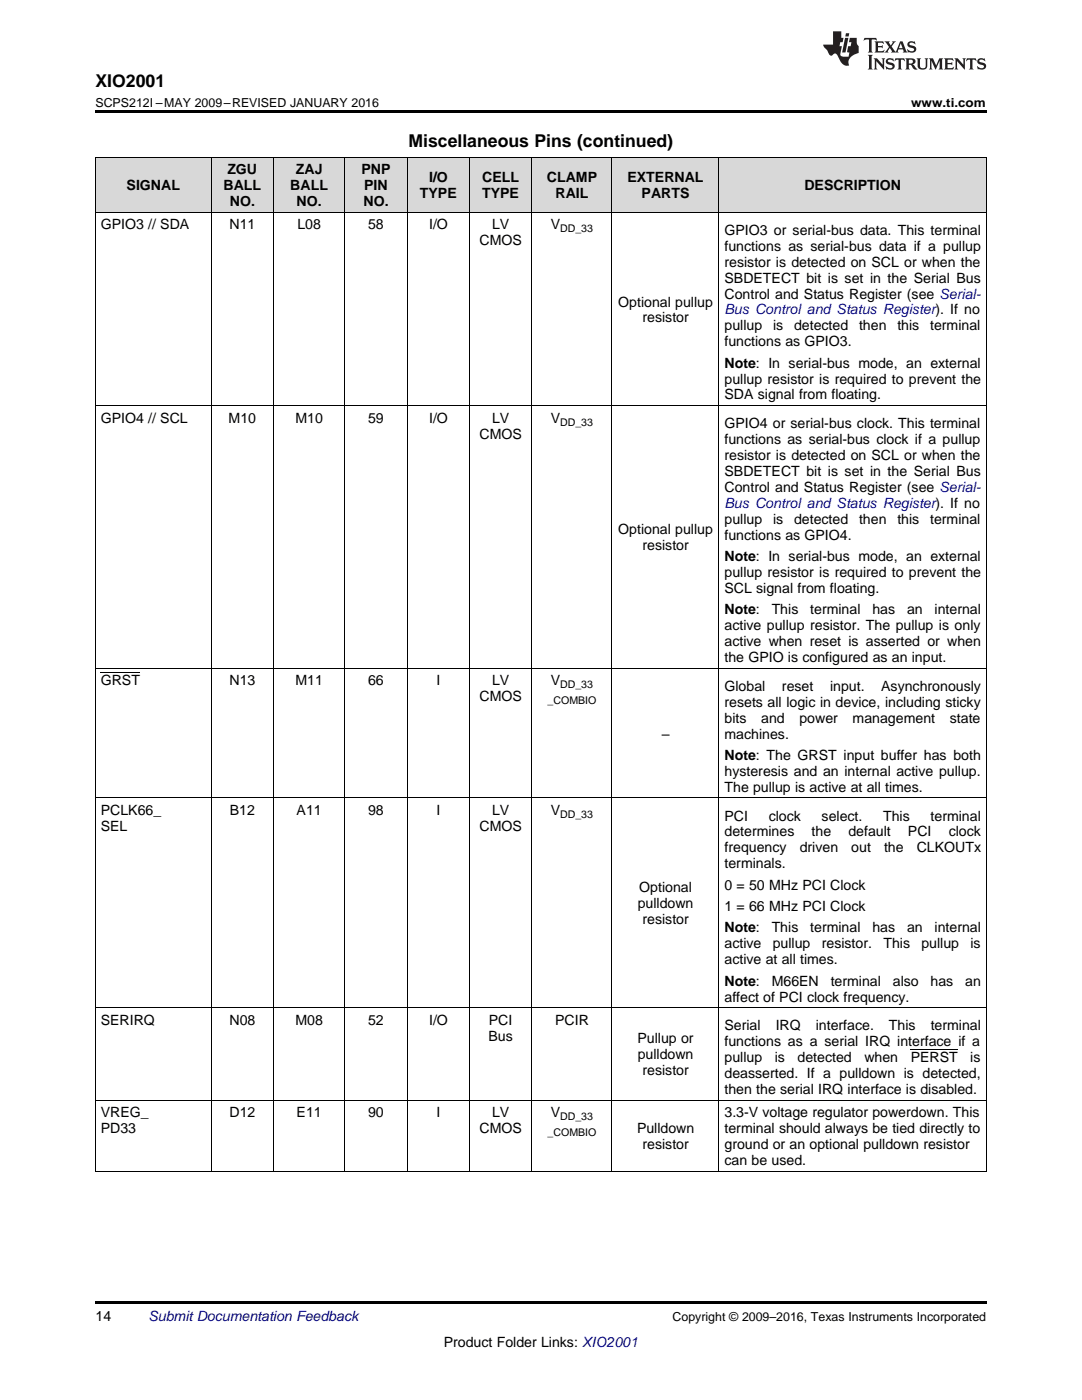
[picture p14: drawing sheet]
<svg xmlns="http://www.w3.org/2000/svg" width="216mm" height="279mm" viewBox="0 0 216 279" stroke-linecap="round" stroke-linejoin="round" font-family="sans-serif">
<defs><g id="words">
<g font-size="3.5">
<text x="19" y="17.3">XIO2001</text>
<text x="81.5" y="29.3">Miscellaneous Pins (continued)</text>
</g>
<g font-size="2.8">
<text x="45.4" y="34.8">ZGU</text>
<text x="59.1" y="34.8">ZAJ</text>
<text x="72.1" y="34.8">PNP</text>
<text x="25.3" y="38">SIGNAL</text>
<text x="44.6" y="38">BALL</text>
<text x="45.9" y="41.1">NO.</text>
<text x="57.9" y="38">BALL</text>
<text x="59.2" y="41.1">NO.</text>
<text x="72.5" y="41.1">NO.</text>
<text x="72.7" y="38">PIN</text>
<text x="83.8" y="39.5">TYPE</text>
<text x="85.6" y="36.4">I/O</text>
<text x="96.2" y="36.4">CELL</text>
<text x="96.2" y="39.5">TYPE</text>
<text x="109.1" y="36.4">CLAMP</text>
<text x="110.8" y="39.5">RAIL</text>
<text x="125.2" y="36.4">EXTERNAL</text>
<text x="128" y="39.5">PARTS</text>
<text x="160.5" y="38">DESCRIPTION</text>
<text x="20.1" y="45.8">GPIO3 // SDA</text>
<text x="45.8" y="45.8">N11</text>
<text x="59.3" y="45.8">L08</text>
<text x="73.4" y="45.8">58</text>
<text x="85.6" y="45.8">I/O</text>
<text x="98.2" y="45.8">LV</text>
<text x="109.9" y="45.8">V</text>
<text x="144.6" y="46.9">GPIO3 or serial-bus data. This terminal</text>
<text x="95.7" y="49">CMOS</text>
<text x="144.6" y="50.1">functions as serial-bus data if a pullup</text>
<text x="144.6" y="53.2">resistor is detected on SCL or when the</text>
<text x="144.6" y="56.4">SBDETECT bit is set in the Serial Bus</text>
<text x="144.6" y="59.6">Control and Status Register (see Serial-</text>
<text x="123.4" y="61.2">Optional pullup</text>
<text x="128.2" y="64.3">resistor</text>
<text x="144.6" y="65.9">pullup</text>
<text x="154.2" y="65.9">is</text>
<text x="158.4" y="65.9">detected</text>
<text x="171.4" y="65.9">then</text>
<text x="179.1" y="65.9">this</text>
<text x="185.6" y="65.9">terminal</text>
<text x="144.6" y="69.1">functions as GPIO3.</text>
<text x="144.6" y="73.4">Note: In serial-bus mode, an external</text>
<text x="144.6" y="76.6">pullup resistor is required to prevent the</text>
<text x="144.6" y="79.7">SDA signal from floating.</text>
<text x="20.1" y="84.4">GPIO4 // SCL</text>
<text x="45.6" y="84.4">M10</text>
<text x="58.9" y="84.4">M10</text>
<text x="73.4" y="84.4">59</text>
<text x="85.6" y="84.4">I/O</text>
<text x="95.7" y="87.6">CMOS</text>
<text x="98.2" y="84.4">LV</text>
<text x="109.9" y="84.4">V</text>
<text x="144.6" y="85.5">GPIO4 or serial-bus clock. This terminal</text>
<text x="144.6" y="88.7">functions as serial-bus clock if a pullup</text>
<text x="144.6" y="91.8">resistor is detected on SCL or when the</text>
<text x="144.6" y="95">SBDETECT bit is set in the Serial Bus</text>
<text x="144.6" y="98.2">Control and Status Register (see Serial-</text>
<text x="123.4" y="106.6">Optional pullup</text>
<text x="144.6" y="104.5">pullup</text>
<text x="144.6" y="107.7">functions as GPIO4.</text>
<text x="154.2" y="104.5">is</text>
<text x="158.4" y="104.5">detected</text>
<text x="171.4" y="104.5">then</text>
<text x="179.1" y="104.5">this</text>
<text x="185.6" y="104.5">terminal</text>
<text x="128.2" y="109.8">resistor</text>
<text x="144.6" y="112">Note: In serial-bus mode, an external</text>
<text x="144.6" y="115.1">pullup resistor is required to prevent the</text>
<text x="144.6" y="118.3">SCL signal from floating.</text>
<text x="144.6" y="122.6">Note:</text>
<text x="144.6" y="125.8">active pullup resistor. The pullup is only</text>
<text x="154" y="122.6">This</text>
<text x="161.7" y="122.6">terminal</text>
<text x="174.1" y="122.6">has</text>
<text x="181" y="122.6">an</text>
<text x="186.5" y="122.6">internal</text>
<text x="144.6" y="128.9">active when reset is asserted or when</text>
<text x="20.1" y="136.8">GRST</text>
<text x="45.8" y="136.8">N13</text>
<text x="58.9" y="136.8">M11</text>
<text x="73.4" y="136.8">66</text>
<text x="87.1" y="136.8">I</text>
<text x="98.2" y="136.8">LV</text>
<text x="109.9" y="136.8">V</text>
<text x="144.6" y="132.1">the GPIO is configured as an input.</text>
<text x="144.6" y="137.9">Global</text>
<text x="156" y="137.9">reset</text>
<text x="165.6" y="137.9">input.</text>
<text x="175.8" y="137.9">Asynchronously</text>
<text x="95.7" y="139.9">CMOS</text>
<text x="144.6" y="141">resets all logic in device, including sticky</text>
<text x="132" y="147.4">–</text>
<text x="144.6" y="144.2">bits</text>
<text x="144.6" y="147.4">machines.</text>
<text x="151.9" y="144.2">and</text>
<text x="159.5" y="144.2">power</text>
<text x="170.1" y="144.2">management</text>
<text x="189.5" y="144.2">state</text>
<text x="144.6" y="151.7">Note: The GRST input buffer has both</text>
<text x="144.6" y="154.8">hysteresis and an internal active pullup.</text>
<text x="144.6" y="158">The pullup is active at all times.</text>
<text x="20.1" y="162.7">PCLK66_</text>
<text x="20.1" y="165.8">SEL</text>
<text x="45.9" y="162.7">B12</text>
<text x="59.2" y="162.7">A11</text>
<text x="73.4" y="162.7">98</text>
<text x="87.1" y="162.7">I</text>
<text x="95.7" y="165.8">CMOS</text>
<text x="98.2" y="162.7">LV</text>
<text x="109.9" y="162.7">V</text>
<text x="144.6" y="163.8">PCI</text>
<text x="144.6" y="166.9">determines</text>
<text x="153.4" y="163.8">clock</text>
<text x="161.9" y="166.9">the</text>
<text x="163.9" y="163.8">select.</text>
<text x="169.3" y="166.9">default</text>
<text x="176.2" y="163.8">This</text>
<text x="181.2" y="166.9">PCI</text>
<text x="185.7" y="163.8">terminal</text>
<text x="189.3" y="166.9">clock</text>
<text x="144.6" y="170.1">frequency</text>
<text x="144.6" y="173.3">terminals.</text>
<text x="159.6" y="170.1">driven</text>
<text x="169.9" y="170.1">out</text>
<text x="176.4" y="170.1">the</text>
<text x="182.9" y="170.1">CLKOUTx</text>
<text x="127.6" y="178.1">Optional</text>
<text x="144.6" y="177.6">0 = 50 MHz PCI Clock</text>
<text x="127.2" y="181.3">pulldown</text>
<text x="128.2" y="184.4">resistor</text>
<text x="144.6" y="181.8">1 = 66 MHz PCI Clock</text>
<text x="144.6" y="186.1">Note:</text>
<text x="144.6" y="189.3">active</text>
<text x="154" y="186.1">This</text>
<text x="154.2" y="189.3">pullup</text>
<text x="161.7" y="186.1">terminal</text>
<text x="164" y="189.3">resistor.</text>
<text x="174.1" y="186.1">has</text>
<text x="176.3" y="189.3">This</text>
<text x="181" y="186.1">an</text>
<text x="183.9" y="189.3">pullup</text>
<text x="186.5" y="186.1">internal</text>
<text x="193.6" y="189.3">is</text>
<text x="144.6" y="192.4">active at all times.</text>
<text x="144.6" y="196.7">Note:</text>
<text x="154" y="196.7">M66EN</text>
<text x="165.8" y="196.7">terminal</text>
<text x="178.1" y="196.7">also</text>
<text x="185.7" y="196.7">has</text>
<text x="192.6" y="196.7">an</text>
<text x="144.6" y="199.9">affect of PCI clock frequency.</text>
<text x="20.1" y="204.5">SERIRQ</text>
<text x="45.8" y="204.5">N08</text>
<text x="58.9" y="204.5">M08</text>
<text x="73.4" y="204.5">52</text>
<text x="85.6" y="204.5">I/O</text>
<text x="97.5" y="207.7">Bus</text>
<text x="97.5" y="204.5">PCI</text>
<text x="110.8" y="204.5">PCIR</text>
<text x="127.2" y="208.2">Pullup or</text>
<text x="144.6" y="205.6">Serial</text>
<text x="144.6" y="208.8">functions as a serial IRQ interface if a</text>
<text x="154.8" y="205.6">IRQ</text>
<text x="162.8" y="205.6">interface.</text>
<text x="177.4" y="205.6">This</text>
<text x="185.7" y="205.6">terminal</text>
<text x="127.2" y="211.4">pulldown</text>
<text x="128.2" y="214.6">resistor</text>
<text x="144.6" y="212">pullup</text>
<text x="144.6" y="215.2">deasserted. If a pulldown is detected,</text>
<text x="154.6" y="212">is</text>
<text x="159.1" y="212">detected</text>
<text x="172.5" y="212">when</text>
<text x="181.7" y="212">PERST</text>
<text x="193.6" y="212">is</text>
<text x="144.6" y="218.3">then the serial IRQ interface is disabled.</text>
<text x="20.1" y="223">VREG_</text>
<text x="20.1" y="226.2">PD33</text>
<text x="45.8" y="223">D12</text>
<text x="59.2" y="223">E11</text>
<text x="73.4" y="223">90</text>
<text x="87.1" y="223">I</text>
<text x="95.7" y="226.2">CMOS</text>
<text x="98.2" y="223">LV</text>
<text x="109.9" y="223">V</text>
<text x="127.1" y="226.2">Pulldown</text>
<text x="144.6" y="223">3.3-V voltage regulator powerdown. This</text>
<text x="144.6" y="226.2">terminal should always be tied directly to</text>
<text x="128.2" y="229.3">resistor</text>
<text x="144.6" y="229.3">ground or an optional pulldown resistor</text>
<text x="144.6" y="232.5">can be used.</text>
<text x="19" y="263.6">14</text>
<text x="88.5" y="268.9">Product Folder Links: XIO2001</text>
</g>
<g font-size="2.8" fill="#00f">
<text x="144.6" y="62.8">Bus Control and Status Register). If no</text>
<text x="144.6" y="101.4">Bus Control and Status Register). If no</text>
</g>
<text font-size="2.8" fill="#0000c8" x="29.6" y="263.6">Submit Documentation Feedback</text>
<g font-size="2.5">
<text x="19" y="21.4">SCPS212I –MAY 2009–REVISED JANUARY 2016</text>
<text x="181.8" y="21.4">www.ti.com</text>
<text x="134.2" y="263.6">Copyright © 2009–2016, Texas Instruments Incorporated</text>
</g>
<g font-size="2.1">
<text x="111.8" y="46.4">DD_33</text>
<text x="111.8" y="84.9">DD_33</text>
<text x="111.8" y="137.3">DD_33</text>
<text x="109.3" y="140.5">_COMBIO</text>
<text x="111.8" y="163.2">DD_33</text>
<text x="109.3" y="226.7">_COMBIO</text>
<text x="111.8" y="223.6">DD_33</text>
</g>
</g></defs>
<g fill="#d8d8d8">
<path d="M19 31.4h23.2v11h-23.2z"/>
<path d="M42.2 31.4h12.4v11h-12.4z"/>
<path d="M54.6 31.4h14.2v11h-14.2z"/>
<path d="M68.8 31.4h12.5v11h-12.5z"/>
<path d="M81.3 31.4h12.4v11h-12.4z"/>
<path d="M93.7 31.4h12.5v11h-12.5z"/>
<path d="M106.2 31.4h16v11h-16z"/>
<path d="M122.2 31.4h21.3v11h-21.3z"/>
<path d="M143.5 31.4h53.3v11h-53.3z"/>
</g>
<path d="M19 22h177.8v.5h-177.8zM19 233.8h.2zM54.5 233.8h.1zM68.7 233.8h.1zM81.2 233.8h.1zM93.6 233.8h.1zM106 233.8h.2zM122.1 233.8h.1zM143.4 233.8h.1zM196.7 233.8h.1zM19 259.7h177.8v.5h-177.8z" fill="#000"/>
<g fill="none" stroke="#000" stroke-width=".2">
<path d="M19 31.3h177.8M19.1 31.4v202.4M42.1 31.4v202.4M54.6 31.4v202.4M68.8 31.4v202.4M81.2 31.4v202.4M93.6 31.4v202.4M106.1 31.4v202.4M122.1 31.4v202.4M143.5 31.4v202.4M196.8 31.4v202.4M19 42.4h177.8"/>
<path d="M19 80.9h177.8M19 133.3h177.8M19 159.2h177.8M19 219.6h177.8M19 201.1h177.8M19 233.7h177.8"/>
</g>
<g fill="#231f20">
<path d="M172.5 7.6l-.1 .5 .4-.2h.6v.1v2.1l-.2 .4h.9l-.2-.4v-2.1l.1-.1h.5l.5 .2-.2-.5zM174.5 8.3l.2 .3v1.5l-.2 .4h1.8l.2-.6a1.04 1.04 0 0 1-1.3 .2v-.7h.6l.3 .2v-.6l-.3 .2h-.6v-.6l.8-.1 .4 .3-.2-.5zM176.5 8.3l.9 1.1-.9 1.1h.8l-.2-.2 .4-.7 .5 .7-.2 .2h1.5l-.2-.2 .2-.4h.9l.1 .4-.2 .2h1l-.3-.3-.7-1.9h-.5l-.9 2-.8-1 .9-1h-.8l.1 .3-.4 .5-.3-.6 .1-.2zM179.7 8.6l.4 1h-.7zM181.3 8.4a.63 .63 0 0 0-.2 .7 .63 .63 0 0 0 .6 .4l.6 .2 .1 .2a.75 .75 0 0 1-.7 .4 .75 .75 0 0 1-.6-.5l.1 .7 .1-.1a1.11 1.11 0 0 0 1.5-.6 1.13 1.13 0 0 0-1.2-.8l-.1-.4a1.04 1.04 0 0 1 1.2 .2l-.2-.5-.2 .1-.4-.2zM173.2 10.9l.2 .4v2.2l-.2 .4h1l-.3-.4v-2.2l.3-.4zM174.3 11.6l.3 .4v1.5l-.3 .4h.8l-.2-.4v-1.3l1.5 1.7v-1.9l.2-.4h-.7l.2 .4v.9l-1.1-1.3zM177 11.8a.62 .62 0 0 0-.2 .7 .62 .62 0 0 0 .6 .4l.6 .1 .1 .3a.76 .76 0 0 1-.7 .3 .76 .76 0 0 1-.7-.4l.2 .7 .1-.1a1.11 1.11 0 0 0 1.5-.6 1.13 1.13 0 0 0-1.2-.8l-.1-.4a1.04 1.04 0 0 1 1.2 .2l-.2-.6-.2 .1-.5-.1zM178.7 11.6l-.2 .6a.61 .61 0 0 1 .8-.3v1.6l-.2 .4h.9l-.2-.4v-1.6a.63 .63 0 0 1 .7 .3l-.1-.6zM180.6 11.6l.3 .4v1.5l-.3 .4h1l-.2-.2-.1-.8 .6 .2a.76 .76 0 0 0 1.2 .7l-1-1a.58 .58 0 0 0 .6-.5 .58 .58 0 0 0-.5-.6zM181.4 11.9h.1a.45 .45 0 0 1 .5 .1 .45 .45 0 0 1 .1 .5l-.8 .2zM182.9 11.6l.2 .2a2.17 2.17 0 0 0 .3 1.9 .99 .99 0 0 0 1.6-.6v-1.1l.2-.4h-.7l.2 .2a1.92 1.92 0 0 1-.2 1.8 .6 .6 0 0 1-.9-.5v-1.1l.2-.4zM185.4 11.6l.2 .4v1.5l-.2 .4h.7l-.2-.4v-1.4l.8 1.8 .8-1.8v1.4l-.2 .4h.9l-.2-.4v-1.5l.2-.4h-.8l-.6 1.5-.6-1.5zM188.4 11.6l.2 .4v1.5l-.2 .4h1.8l.1-.6a1.04 1.04 0 0 1-1.2 .1v-.6h.5l.4 .2v-.6l-.4 .2h-.5v-.7h.8l.3 .3-.1-.6zM190.5 11.6l.2 .4v1.5l-.2 .4h.7l-.2-.4v-1.3l1.5 1.7v-1.9l.2-.4h-.7l.2 .4v.9l-1.1-1.3zM192.9 11.6l-.1 .6a.61 .61 0 0 1 .7-.3l.1 1.6-.3 .4h1l-.3-.4 .1-1.6a.63 .63 0 0 1 .7 .3l-.1-.6zM195.2 11.8a.62 .62 0 0 0-.2 .7 .62 .62 0 0 0 .6 .4l.6 .1 .1 .3a.76 .76 0 0 1-.7 .3 .76 .76 0 0 1-.6-.4l.1 .7 .1-.1a1.11 1.11 0 0 0 1.6-.6 1.13 1.13 0 0 0-1.3-.8l-.1-.4a1.04 1.04 0 0 1 1.2 .2l-.1-.6-.2 .1-.5-.1z"/>
<path d="M166.2 6.3v2.6h-1.9v.4l.8 .9a.91 .91 0 0 0 1 .8 .56 .56 0 0 1 .5-.3 .56 .56 0 0 1 .5 .3l.4 .8a1.53 1.53 0 0 0 1.9 1.2 1.54 1.54 0 0 1 1-2.1l.9-.3v-1.4a1.52 1.52 0 0 1-.4-1.6h-1.3l-.2 .8h.5l-.2 .8h-.5l-.1 1v.2l.4 .1-.2 .8a1.93 1.93 0 0 1-1.6-.3l.3-1.8h-.5l.2-.8h.4l.2-.8h-.4v-1.3zM168.6 7.6l-.6 2.9h.7l.6-2.9zM168.8 6.6l-.1 .7h.6l.2-.7z"/>
</g>
<path d="M20.1 134.3h7.8M181.7 209.5h9.4" fill="none" stroke="#000" stroke-width=".2"/>
<use href="#words"/>
</svg>
